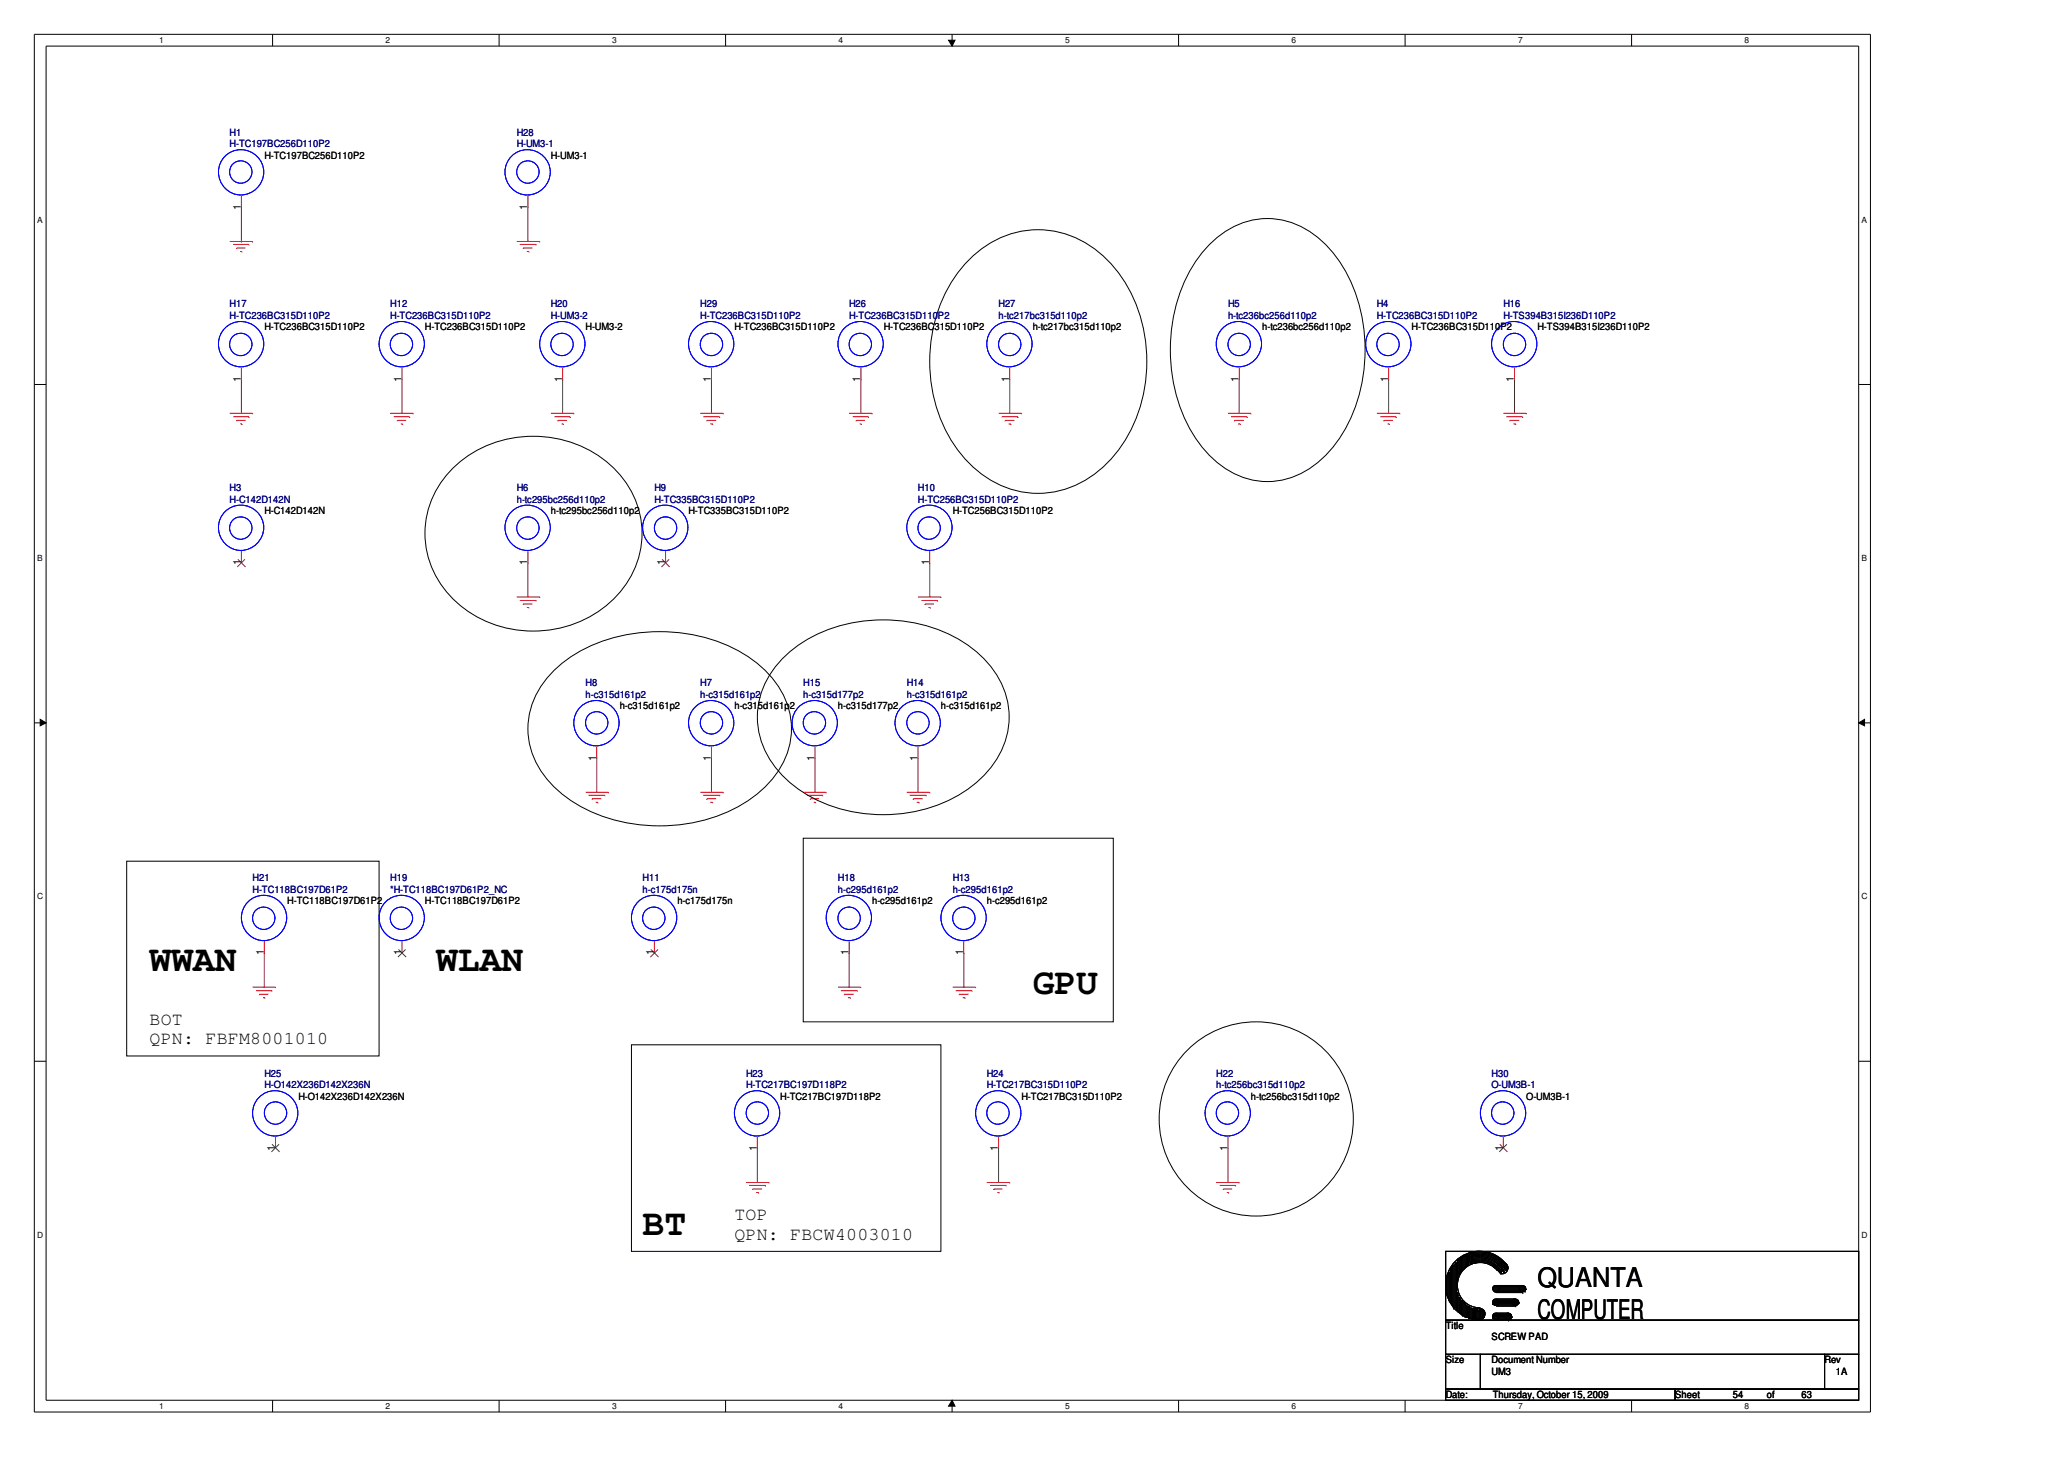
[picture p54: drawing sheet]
<svg xmlns="http://www.w3.org/2000/svg" width="297mm" height="210mm" viewBox="0 0 297 210" stroke-linecap="round" stroke-linejoin="round" font-family="sans-serif">
<defs><g id="words">
<g font-size="5.2">
<text x="21.5" y="139.7">WWAN</text>
<text x="62.8" y="139.7">WLAN</text>
<text x="148.6" y="143">GPU</text>
<text x="92.5" y="177.7">BT</text>
</g>
<g font-size="3.9">
<text x="221.3" y="185.2">QUANTA</text>
<text x="221.3" y="189.8">COMPUTER</text>
</g>
<g font-size="2.6">
<text x="21.5" y="147.4">BOT</text>
<text x="21.5" y="150.2">QPN: FBFM8001010</text>
<text x="105.7" y="175.5">TOP</text>
<text x="105.7" y="178.3">QPN: FBCW4003010</text>
</g>
<g font-size="1.5">
<text x="34.7" y="30.2" transform="rotate(-90 34.7 30.2)">1</text>
<text x="75.9" y="30.2" transform="rotate(-90 75.9 30.2)">1</text>
<text x="34.7" y="54.9" transform="rotate(-90 34.7 54.9)">1</text>
<text x="57.8" y="54.9" transform="rotate(-90 57.8 54.9)">1</text>
<text x="80.9" y="54.9" transform="rotate(-90 80.9 54.9)">1</text>
<text x="102.3" y="54.9" transform="rotate(-90 102.3 54.9)">1</text>
<text x="123.8" y="54.9" transform="rotate(-90 123.8 54.9)">1</text>
<text x="145.2" y="54.9" transform="rotate(-90 145.2 54.9)">1</text>
<text x="178.3" y="54.9" transform="rotate(-90 178.3 54.9)">1</text>
<text x="199.8" y="54.9" transform="rotate(-90 199.8 54.9)">1</text>
<text x="217.9" y="54.9" transform="rotate(-90 217.9 54.9)">1</text>
<text x="34.7" y="81.3" transform="rotate(-90 34.7 81.3)">1</text>
<text x="75.9" y="81.3" transform="rotate(-90 75.9 81.3)">1</text>
<text x="95.7" y="81.3" transform="rotate(-90 95.7 81.3)">1</text>
<text x="133.7" y="81.3" transform="rotate(-90 133.7 81.3)">1</text>
<text x="85.8" y="109.4" transform="rotate(-90 85.8 109.4)">1</text>
<text x="102.3" y="109.4" transform="rotate(-90 102.3 109.4)">1</text>
<text x="117.2" y="109.4" transform="rotate(-90 117.2 109.4)">1</text>
<text x="132" y="109.4" transform="rotate(-90 132 109.4)">1</text>
<text x="38" y="137.4" transform="rotate(-90 38 137.4)">1</text>
<text x="57.8" y="137.4" transform="rotate(-90 57.8 137.4)">1</text>
<text x="94.1" y="137.4" transform="rotate(-90 94.1 137.4)">1</text>
<text x="122.1" y="137.4" transform="rotate(-90 122.1 137.4)">1</text>
<text x="138.6" y="137.4" transform="rotate(-90 138.6 137.4)">1</text>
<text x="39.6" y="165.6" transform="rotate(-90 39.6 165.6)">1</text>
<text x="108.9" y="165.6" transform="rotate(-90 108.9 165.6)">1</text>
<text x="143.6" y="165.6" transform="rotate(-90 143.6 165.6)">1</text>
<text x="176.6" y="165.6" transform="rotate(-90 176.6 165.6)">1</text>
<text x="216.3" y="165.6" transform="rotate(-90 216.3 165.6)">1</text>
</g>
<g font-size="1.4" fill="#00007f">
<text x="33" y="19.5">H1</text>
<text x="33" y="21.1">H-TC197BC256D110P2</text>
<text x="74.4" y="19.5">H28</text>
<text x="74.4" y="21.1">H-UM3-1</text>
<text x="33" y="44.2">H17</text>
<text x="33" y="45.9">H-TC236BC315D110P2</text>
<text x="56.2" y="44.2">H12</text>
<text x="56.2" y="45.9">H-TC236BC315D110P2</text>
<text x="79.3" y="44.2">H20</text>
<text x="79.3" y="45.9">H-UM3-2</text>
<text x="100.8" y="44.2">H29</text>
<text x="100.8" y="45.9">H-TC236BC315D110P2</text>
<text x="122.2" y="44.2">H26</text>
<text x="122.2" y="45.9">H-TC236BC315D110P2</text>
<text x="143.7" y="44.2">H27</text>
<text x="143.7" y="45.9">h-tc217bc315d110p2</text>
<text x="176.7" y="44.2">H5</text>
<text x="176.7" y="45.9">h-tc236bc256d110p2</text>
<text x="198.1" y="44.2">H4</text>
<text x="198.1" y="45.9">H-TC236BC315D110P2</text>
<text x="216.4" y="44.2">H16</text>
<text x="216.4" y="45.9">H-TS394B315I236D110P2</text>
<text x="33" y="70.6">H3</text>
<text x="74.4" y="70.6">H6</text>
<text x="94.2" y="70.6">H9</text>
<text x="132.1" y="70.6">H10</text>
<text x="33" y="72.3">H-C142D142N</text>
<text x="74.4" y="72.3">h-tc295bc256d110p2</text>
<text x="94.2" y="72.3">H-TC335BC315D110P2</text>
<text x="132.1" y="72.3">H-TC256BC315D110P2</text>
<text x="84.3" y="98.7">H8</text>
<text x="84.3" y="100.4">h-c315d161p2</text>
<text x="100.8" y="98.7">H7</text>
<text x="100.8" y="100.4">h-c315d161p2</text>
<text x="115.6" y="98.7">H15</text>
<text x="115.6" y="100.4">h-c315d177p2</text>
<text x="130.5" y="98.7">H14</text>
<text x="130.5" y="100.4">h-c315d161p2</text>
<text x="36.4" y="126.8">H21</text>
<text x="36.4" y="128.5">H-TC118BC197D61P2</text>
<text x="56.2" y="126.8">H19</text>
<text x="56.2" y="128.5">*H-TC118BC197D61P2_NC</text>
<text x="92.5" y="126.8">H11</text>
<text x="92.5" y="128.5">h-c175d175n</text>
<text x="120.6" y="126.8">H18</text>
<text x="120.6" y="128.5">h-c295d161p2</text>
<text x="137.1" y="126.8">H13</text>
<text x="137.1" y="128.5">h-c295d161p2</text>
<text x="38" y="154.9">H25</text>
<text x="107.4" y="154.9">H23</text>
<text x="142" y="154.9">H24</text>
<text x="175" y="154.9">H22</text>
<text x="214.7" y="154.9">H30</text>
<text x="38" y="156.5">H-O142X236D142X236N</text>
<text x="107.4" y="156.5">H-TC217BC197D118P2</text>
<text x="142" y="156.5">H-TC217BC315D110P2</text>
<text x="175" y="156.5">h-tc256bc315d110p2</text>
<text x="214.7" y="156.5">O-UM3B-1</text>
</g>
<g font-size="1.4">
<text x="38" y="22.8">H-TC197BC256D110P2</text>
<text x="79.3" y="22.8">H-UM3-1</text>
<text x="38" y="47.5">H-TC236BC315D110P2</text>
<text x="61.2" y="47.5">H-TC236BC315D110P2</text>
<text x="84.3" y="47.5">H-UM3-2</text>
<text x="105.7" y="47.5">H-TC236BC315D110P2</text>
<text x="127.2" y="47.5">H-TC236BC315D110P2</text>
<text x="148.6" y="47.5">h-tc217bc315d110p2</text>
<text x="181.6" y="47.5">h-tc236bc256d110p2</text>
<text x="203.1" y="47.5">H-TC236BC315D110P2</text>
<text x="221.3" y="47.5">H-TS394B315I236D110P2</text>
<text x="38" y="73.9">H-C142D142N</text>
<text x="79.3" y="73.9">h-tc295bc256d110p2</text>
<text x="99.1" y="73.9">H-TC335BC315D110P2</text>
<text x="137.1" y="73.9">H-TC256BC315D110P2</text>
<text x="89.2" y="102.1">h-c315d161p2</text>
<text x="105.7" y="102.1">h-c315d161p2</text>
<text x="120.6" y="102.1">h-c315d177p2</text>
<text x="135.4" y="102.1">h-c315d161p2</text>
<text x="41.3" y="130.1">H-TC118BC197D61P2</text>
<text x="61.2" y="130.1">H-TC118BC197D61P2</text>
<text x="97.5" y="130.1">h-c175d175n</text>
<text x="125.5" y="130.1">h-c295d161p2</text>
<text x="142" y="130.1">h-c295d161p2</text>
<text x="43" y="158.2">H-O142X236D142X236N</text>
<text x="112.3" y="158.2">H-TC217BC197D118P2</text>
<text x="147" y="158.2">H-TC217BC315D110P2</text>
<text x="180" y="158.2">h-tc256bc315d110p2</text>
<text x="219.7" y="158.2">O-UM3B-1</text>
<text x="208.1" y="191.2">Title</text>
<text x="208.1" y="196.1">Size</text>
<text x="214.7" y="197.8">UM3</text>
<text x="214.7" y="196.1">Document Number</text>
<text x="214.7" y="192.8">SCREW PAD</text>
<text x="262.6" y="196.1">Rev</text>
<text x="264.2" y="197.8">1A</text>
<text x="208.1" y="201.1">Date:</text>
<text x="214.8" y="201.1">Thursday, October 15, 2009</text>
<text x="241.1" y="201.1">Sheet</text>
<text x="249.4" y="201.1">54</text>
<text x="254.3" y="201.1">of</text>
<text x="259.3" y="201.1">63</text>
</g>
<g font-size="1.2">
<text x="22.9" y="6.2">1</text>
<text x="55.5" y="6.2">2</text>
<text x="88.1" y="6.2">3</text>
<text x="120.7" y="6.2">4</text>
<text x="153.3" y="6.2">5</text>
<text x="185.9" y="6.2">6</text>
<text x="218.5" y="6.2">7</text>
<text x="251.1" y="6.2">8</text>
<text x="5.4" y="32">A</text>
<text x="267.9" y="32">A</text>
<text x="5.4" y="80.7">B</text>
<text x="267.9" y="80.7">B</text>
<text x="5.4" y="129.4">C</text>
<text x="267.9" y="129.4">C</text>
<text x="5.4" y="178.1">D</text>
<text x="267.9" y="178.1">D</text>
<text x="22.9" y="202.7">1</text>
<text x="55.5" y="202.7">2</text>
<text x="88.1" y="202.7">3</text>
<text x="120.7" y="202.7">4</text>
<text x="153.3" y="202.7">5</text>
<text x="185.9" y="202.7">6</text>
<text x="218.5" y="202.7">7</text>
<text x="251.1" y="202.7">8</text>
</g>
</g></defs>
<path d="M4.9 4.9h264.3v198.2h-264.3zM6.6 6.6h260.9v194.9h-260.9z" fill="none" stroke="#000" stroke-width=".14"/>
<g fill="#fff">
<path d="M22.9 5.1h.6v1.4h-.6z"/>
<path d="M22.9 201.6h.6v1.4h-.6z"/>
</g>
<path d="M39.2 4.9v1.7M39.2 201.5v1.6" fill="none" stroke="#000" stroke-width=".14"/>
<g fill="#fff">
<path d="M55.5 5.1h.6v1.4h-.6z"/>
<path d="M55.5 201.6h.6v1.4h-.6z"/>
</g>
<path d="M71.8 4.9v1.7M71.8 201.5v1.6" fill="none" stroke="#000" stroke-width=".14"/>
<g fill="#fff">
<path d="M88.1 5.1h.6v1.4h-.6z"/>
<path d="M88.1 201.6h.6v1.4h-.6z"/>
</g>
<path d="M104.4 4.9v1.7M104.4 201.5v1.6" fill="none" stroke="#000" stroke-width=".14"/>
<g fill="#fff">
<path d="M120.7 5.1h.6v1.4h-.6z"/>
<path d="M120.7 201.6h.6v1.4h-.6z"/>
</g>
<path d="M136.5 5.8h.9l-.4 .8zM137 4.9v1.7M137 201.5l.4 .8h-.9zM137 201.5v1.6" fill="none" stroke="#000" stroke-width=".14"/>
<path d="M136.5 5.8h.9l-.4 .8zM137 201.5l.4 .8h-.9z" fill="#000"/>
<g fill="#fff">
<path d="M153.3 5.1h.6v1.4h-.6z"/>
<path d="M153.3 201.6h.6v1.4h-.6z"/>
</g>
<path d="M169.6 4.9v1.7M169.6 201.5v1.6" fill="none" stroke="#000" stroke-width=".14"/>
<g fill="#fff">
<path d="M185.9 5.1h.6v1.4h-.6z"/>
<path d="M185.9 201.6h.6v1.4h-.6z"/>
</g>
<path d="M202.2 4.9v1.7M202.2 201.5v1.6" fill="none" stroke="#000" stroke-width=".14"/>
<g fill="#fff">
<path d="M218.5 5.1h.6v1.4h-.6z"/>
<path d="M218.5 201.6h.6v1.4h-.6z"/>
</g>
<path d="M234.8 4.9v1.7M234.8 201.5v1.6" fill="none" stroke="#000" stroke-width=".14"/>
<g fill="#fff">
<path d="M251.1 5.1h.6v1.4h-.6z"/>
<path d="M251.1 201.6h.6v1.4h-.6z"/>
<path d="M5.4 30.9h.7v1.4h-.7z"/>
<path d="M267.9 30.9h.8v1.4h-.8z"/>
<path d="M5.4 79.6h.7v1.4h-.7z"/>
<path d="M267.9 79.6h.8v1.4h-.8z"/>
</g>
<path d="M4.9 55.3h1.7M267.5 55.3h1.7" fill="none" stroke="#000" stroke-width=".14"/>
<g fill="#fff">
<path d="M5.4 128.3h.7v1.4h-.7z"/>
<path d="M267.9 128.3h.8v1.4h-.8z"/>
</g>
<path d="M4.9 104h1.7M5.8 103.5l.8 .5-.8 .4zM267.5 104l.8-.5v.9zM267.5 104h1.7" fill="none" stroke="#000" stroke-width=".14"/>
<path d="M5.8 103.5l.8 .5-.8 .4zM267.5 104l.8-.5v.9z" fill="#000"/>
<g fill="#fff">
<path d="M5.4 177h.7v1.3h-.7z"/>
<path d="M267.9 177h.8v1.3h-.8z"/>
</g>
<g fill="none" stroke="#000" stroke-width=".14">
<path d="M139.9 36.9a13.5 13.5 0 0 1 19 0 21.2 21.2 0 0 1 5.5 20.4 18.2 18.2 0 0 1-9.3 12.3 13.5 13.5 0 0 1-16.2-3.6 22 22 0 0 1-2.7-24.1 18.2 18.2 0 0 1 3.7-5zM174 35.3a11.1 11.1 0 0 1 13.5-2.5 17.2 17.2 0 0 1 8 10.6 23.9 23.9 0 0 1-2.7 19.7 13.2 13.2 0 0 1-9.1 6.1 11.5 11.5 0 0 1-9.7-3.8 22.2 22.2 0 0 1-5.5-16.9 21.4 21.4 0 0 1 5.5-13.2zM64.7 67.9a16.8 16.8 0 0 1 25 1 12.9 12.9 0 0 1-1.9 17.8 16.7 16.7 0 0 1-24-2.1 12.9 12.9 0 0 1 .9-16.7zM79.8 96.4a21.8 21.8 0 0 1 15.1-5.5 21.9 21.9 0 0 1 15.1 5.5 11.1 11.1 0 0 1 2.6 13.6 16.8 16.8 0 0 1-9.1 7.3 24.4 24.4 0 0 1-21.4-2.1 13.1 13.1 0 0 1-6-9 11.5 11.5 0 0 1 3.7-9.8zM113.1 94.3a21.2 21.2 0 0 1 17.7-4.8 18.6 18.6 0 0 1 12.2 7 11.3 11.3 0 0 1-.9 14.5 20 20 0 0 1-15 6.2 19.9 19.9 0 0 1-15-6.2 11.5 11.5 0 0 1 0-15.7zM18.2 123.9h36.4v28h-36.4zM115.6 120.6h44.6v26.4h-44.6zM4.9 152.7h1.7M90.9 150.3h44.5v29.7h-44.5zM267.5 152.7h1.7M208.1 180h59.4v9.9h-59.4zM208.1 189.9h59.4v4.9h-59.4z"/>
<path d="M208.1 194.8h4.9v5h-4.9zM208.1 199.8h33v1.7h-33zM208.2 186.1h.1M208.2 183.8v2.3M208.2 186.1l.2 .5M208.4 186.6h.1M208.4 183.3h.1M208.4 183.3v3.3M208.6 183h.1M208.6 187.1h.1M208.6 183l-.2 .3M208.6 183v4.1"/>
<path d="M208.6 187.1l.1 .1M208.7 187.2h.1M208.7 182.7h.1M208.7 182.7v4.5M208.9 182.3h.1M208.9 187.6h.1M208.9 182.3l-.2 .4M208.9 182.3v5.3M208.9 187.6l.2 .1M209.1 187.7h.1M209.1 182.1h.1M209.1 182.1v5.6"/>
<path d="M209.2 182h.1M209.2 188.2h.1M209.2 182l-.1 .1M209.2 182v6.2M209.4 181.8h.1M209.4 181.8v6.4M209.6 181.6h.1M209.6 188.4h.1M209.6 181.6l-.2 .2M209.6 181.6v6.8M209.7 188.4h.1M209.7 186h.1"/>
<path d="M209.7 184.1h.1M209.7 181.3v2.8M209.7 186v2.4M209.7 186l.1 .3M209.8 186.3h.1M209.8 188.6h.1M209.8 183.6h.1M209.8 181.3h.1M209.8 181.3v2.3M209.8 186.3v2.3M209.8 188.6l.2 .2M209.8 183.6l-.1 .5"/>
<path d="M210 188.8h.1M210 186.6h.1M210 181.1h.1M210 183.3h.1M210 181.1v2.2M210 186.6v2.2M210 186.6l.2 .3M210 181.1l-.2 .2M210.2 186.9h.1M210.2 188.9h.1M210.2 183.2h.1M210.2 181h.1"/>
<path d="M210.2 188.9l.1 .2M210.2 181v2.2M210.2 186.9v2M210.2 183.2l-.2 .1M210.3 189.1h.1M210.3 187.1h.1M210.3 180.8h.1M210.3 182.8h.1M210.3 180.8v2M210.3 187.1v2M210.3 187.1l.2 .1M210.3 180.8l-.1 .2"/>
<path d="M210.5 187.2h.1M210.5 189.3h.1M210.5 182.7h.1M210.5 180.6h.1M210.5 189.3h.2M210.5 180.6v2.1M210.5 187.2v2.1M210.5 182.7l-.2 .1M210.5 180.6h.2M210.7 189.3h.1M210.7 187.4h.1M210.7 180.6h.1"/>
<path d="M210.7 182.5h.1M210.7 187.4l.1 .2M210.7 180.6v1.9M210.7 187.4v1.9M210.8 187.6h.1M210.8 189.4h.1M210.8 182.3h.1M210.8 180.6h.1M210.8 189.4h.2M210.8 180.6v1.7M210.8 187.6v1.8M210.8 182.3l-.1 .2"/>
<path d="M211 189.4h.1M211 187.7h.1M211 180.5h.1M211 182.1h.1M211 187.7l.2 .2M211 180.5v1.6M211 187.7v1.7M211 180.5l-.2 .1M211.2 187.9h.1M211.2 189.4h.1M211.2 182h.1M211.2 180.5h.1"/>
<path d="M211.2 180.5v1.5M211.2 187.9v1.5M211.2 189.4l.2 .2M211.2 182l-.2 .1M211.4 189.6h.1M211.4 187.9h.1M211.4 180.3h.1M211.4 182h.1M211.4 180.3v1.7M211.4 187.9v1.7M211.4 187.9l.1 .2M211.4 180.3l-.2 .2"/>
<path d="M211.5 188.1h.1M211.5 189.6h.1M211.5 181.6h.1M211.5 180.3h.1M211.5 189.6h.2M211.5 180.3v1.3M211.5 188.1v1.5M211.5 181.6l.2 .2M211.7 181.6a3.7 3.7 0 0 1 4.3 1.7M211.7 181.5a3.8 3.8 0 0 1 4.5 1.8M211.7 181.3a3.9 3.9 0 0 1 4.5 1.7M211.7 181.1a4 4 0 0 1 4.7 2.1"/>
<path d="M211.7 181a4.1 4.1 0 0 1 4.9 2.2M211.7 180.8a4.4 4.4 0 0 1 5 2M211.7 180.6a4.5 4.5 0 0 1 5.2 2.2M211.7 180.3a4.7 4.7 0 0 1 5.3 2.2M211.7 189.6h.1M211.7 188.2h.1M211.7 180.1h.1M211.7 181.8h.1M211.7 180.1v1.7M211.7 188.1v1.5M211.7 188.2h.2M211.7 180.1l-.2 .2"/>
<path d="M211.8 180.4a4.9 4.9 0 0 1 5.1 2.3M211.9 188.2h.1M211.9 189.6h.1M211.9 189.8h.1M211.9 180.3h.1M211.9 189.8h.3M211.9 180.3v1.3M211.9 188.2v1.4M212 189.6h.1M212 188.2h.1M212 188.2h.2M212 188.2v1.4"/>
<path d="M212.2 188.2h.1M212.2 189.8h.1M212.2 188.2v1.6M212.4 188.2h.1M212.4 189.8h.1M212.4 188.2l-.5 1.6M212.4 188.2v1.6M212.5 189.6h.1M212.5 188.2h.1M212.5 189.6l-.1 .2M212.5 188.2v1.4M212.5 188.2l.2 .4"/>
<path d="M212.7 188.6h.1M212.7 189.8h.1M212.7 189.8h.2M212.7 188.6v1.2M212.9 189.8h.1M212.9 188.4h.1M212.9 188.4v1.4M213 194.8h49.6v5h-49.6zM213 180a4.7 4.7 0 0 1 3.8 1.9M213 180a4.9 4.9 0 0 0-4.9 4.9 4.9 4.9 0 0 0 4.9 5M213 181.6a3.1 3.1 0 0 1 2.5 1.2M213 181.6a3.3 3.3 0 0 0-3.3 3.3 3.3 3.3 0 0 0 3.3 3.3"/>
<path d="M213 180l-1.6 .2M213 188.4h.1M213 189.8h.1M213 181.6l-.7 .1-.5 .1M213 188.4v1.4M213.1 189.8h.1M213.1 188.4h.1M213.1 188.4h.2M213.1 188.4v1.4M213.3 188.4h.1M213.3 189.8h.1M213.3 188.4v1.4"/>
<path d="M213.5 189.6h.1M213.5 188.6h.1M213.5 189.6l-.2 .2M213.5 188.6v1M213.5 188.6l.1 .2M213.6 188.8h.1M213.6 189.4h.1M213.6 188.8v.6M214.8 185.3h.1M214.8 185.4h.1M214.8 187.4h.1M214.8 187.6h.1"/>
<path d="M214.8 189.3h.1M214.8 189.4h.1M214.8 189.6h.1M214.8 185.3h4.7M214.8 185.3v.1M214.8 189.3v.1M214.8 185.4h4.9M214.8 187.4h3.8M214.8 187.6h3.7M214.8 187.6l.4 .1M214.8 189.3h2.7M214.8 189.4h2.8"/>
<path d="M214.8 189.6h2.7M214.8 189.6l.4 .2M215 185.6h.1M215 187.2h.1M215 185.1h4.5M215 185.6h4.5M215 185.6l.2 .2M215 187.1h3.5M215 187.2h3.5M215 187.2l-.2 .2M215 189.1h2.5M215.2 185.8h.1"/>
<path d="M215.2 187.7h.1M215.2 189.8h.1M215.2 185.8h4.3M215.2 187.7h3.1M215.2 189.8h2.3M215.3 188.9h1.8M215.3 189.9h1.8M215.3 187.9h2.8M215.3 186.9h2.8M215.3 186h3.8M215.3 184.9h3.8M217.1 188.9h.1"/>
<path d="M217.1 189.9h.1M217.3 189.1h.1M217.5 189.1h.1M217.5 189.3h.1M217.5 189.6h.1M217.5 189.8h.1M217.5 189.1v.2M217.6 189.4h.1M217.6 189.4l-.1 .2M218.1 187.9h.1M218.1 186.9h.1M218.3 187.7h.1"/>
<path d="M218.5 187.1h.1M218.5 187.2h.1M218.5 187.6h.1M218.5 187.1v.1M218.6 187.4h.1M218.6 187.4l-.1 .2M219.1 186h.1M219.1 184.9h.1M219.5 185.1h.1M219.5 185.3h.1M219.5 185.6h.1M219.5 185.8h.1"/>
<path d="M219.5 185.1v.2M219.7 185.4h.1M219.7 185.4l-.2 .2M241.1 199.8h26.4v1.7h-26.4zM262.6 194.8h4.9v5h-4.9z"/>
<circle cx="180.8" cy="161" r="14"/>
<circle cx="213" cy="189" r=".77"/>
<circle cx="215.3" cy="187.3" r=".48"/>
<circle cx="215.3" cy="189.4" r=".48"/>
<circle cx="215.3" cy="185.4" r=".48"/>
<circle cx="216.3" cy="182.4" r=".77"/>
<circle cx="217.1" cy="189.4" r=".48"/>
<circle cx="218.1" cy="187.3" r=".48"/>
<circle cx="219.1" cy="185.4" r=".48"/>
</g>
<g fill="none" stroke="#7f003f" stroke-width=".14">
<path d="M34.7 34.7h.1M34.7 29.7v5M76 29.7h.1M76 29.7v5M34.7 54.6h.1M34.7 54.6v4.9M57.9 54.6h.1M57.9 54.6v4.9M81 54.6h.1M81 54.6v4.9M102.4 54.6h.1M102.4 54.6v4.9"/>
<path d="M123.9 54.6h.1M123.9 54.6v4.9M145.3 54.6h.1M145.3 54.6v4.9M178.3 54.6h.1M178.3 54.6v4.9M199.8 54.6h.1M199.8 54.6v4.9M218 54.6h.1M218 54.6v4.9M76 81h.1M76 81v4.9"/>
<path d="M133.8 81h.1M133.8 81v4.9M85.9 109h.1M85.9 109v5M102.4 109h.1M102.4 109v5M117.3 109h.1M117.3 109v5M132.1 109h.1M132.1 109v5M38 137.1h.1M38 137.1v4.9"/>
<path d="M122.2 137.1h.1M122.2 137.1v4.9M138.7 137.1h.1M138.7 137.1v4.9M109 165.1h.1M109 165.1v5M143.7 165.1h.1M143.7 165.1v5M176.7 165.1h.1M176.7 165.1v5"/>
</g>
<g fill="none" stroke="#f00" stroke-width=".14">
<path d="M33 34.7h3.4M33.6 35.2h2.2M34.1 35.7h.1M34.1 35.7h1.2M34.6 36.2h.2M34.7 28.1v1.6M34.8 36.2h.1M35.8 35.2h.1M36.4 34.7h.1M74.4 34.7h3.3M74.8 35.2h2.4M75.3 35.7h.1"/>
<path d="M75.3 35.7h1.4M75.8 36.2h.3M76 28.1v1.6M76.1 36.2h.1M77.2 35.2h.1M77.7 34.7h.1M33 59.5h3.4M33.6 60h2.2M34.7 52.9v1.7M35.8 60h.1M36.4 59.5h.1M56.2 59.5h3.3"/>
<path d="M56.7 60h2.3M57.9 52.9v1.7M59 60h.1M59.5 59.5h.1M79.3 59.5h3.3M79.8 60h2.3M81 52.9v1.7M82.1 60h.1M82.6 59.5h.1M100.8 59.5h3.3M101.2 60h2.4M102.4 52.9v1.7"/>
<path d="M103.6 60h.1M104.1 59.5h.1M122.2 59.5h3.3M122.7 60h2.3M123.9 52.9v1.7M125 60h.1M125.5 59.5h.1M143.7 59.5h3.3M144.1 60h2.4M145.3 52.9v1.7M146.5 60h.1M147 59.5h.1"/>
<path d="M176.7 59.5h3.3M177.2 60h2.3M178.3 52.9v1.7M179.5 60h.1M180 59.5h.1M198.1 59.5h3.4M198.7 60h2.2M199.8 52.9v1.7M200.9 60h.1M201.5 59.5h.1M216.4 59.5h3.3M216.8 60h2.3"/>
<path d="M218 52.9v1.7M219.1 60h.1M219.7 59.5h.1M34.1 60.5h.1M34.1 60.5h1.2M34.6 61h.2M34.7 79.3v1.7M34.8 61h.1M57.2 60.5h.1M57.2 60.5h1.2M57.7 61h.2M57.9 61h.1"/>
<path d="M76 79.3v1.7M80.3 60.5h.1M80.3 60.5h1.3M80.8 61h.3M81.1 61h.1M95.8 79.3v1.7M101.7 60.5h.1M101.7 60.5h1.4M102.2 61h.4M102.6 61h.1M123.2 60.5h.1M123.2 60.5h1.3"/>
<path d="M123.7 61h.3M124 61h.1M133.8 79.3v1.7M144.6 60.5h.1M144.6 60.5h1.4M145.1 61h.4M145.5 61h.1M177.7 60.5h.1M177.7 60.5h1.3M178.2 61h.3M178.5 61h.1M199.2 60.5h.1"/>
<path d="M199.2 60.5h1.2M199.7 61h.2M199.9 61h.1M217.3 60.5h.1M217.3 60.5h1.3M217.8 61h.3M218.1 61h.1M74.4 85.9h3.3M74.8 86.4h2.4M75.3 86.9h.1M75.3 86.9h1.4M75.8 87.4h.3"/>
<path d="M76.1 87.4h.1M77.2 86.4h.1M77.7 85.9h.1M132.1 85.9h3.3M132.6 86.4h2.3M133.1 86.9h.1M133.1 86.9h1.3M133.6 87.4h.3M133.9 87.4h.1M134.9 86.4h.1M135.4 85.9h.1M84.3 114h3.3"/>
<path d="M84.7 114.4h2.4M85.2 114.9h.1M85.2 114.9h1.4M85.7 115.4h.3M85.9 107.4v1.6M86 115.4h.1M87.1 114.4h.1M87.6 114h.1M100.8 114h3.3M101.2 114.4h2.4M101.7 114.9h.1M101.7 114.9h1.4"/>
<path d="M102.2 115.4h.4M102.4 107.4v1.6M102.6 115.4h.1M103.6 114.4h.1M104.1 114h.1M115.6 114h3.3M116.1 114.4h2.3M116.6 114.9h.1M116.6 114.9h1.3M117.1 115.4h.3M117.3 107.4v1.6M117.4 115.4h.1"/>
<path d="M118.4 114.4h.1M118.9 114h.1M130.5 114h3.3M130.9 114.4h2.4M131.4 114.9h.1M131.4 114.9h1.4M131.9 115.4h.4M132.1 107.4v1.6M132.3 115.4h.1M133.3 114.4h.1M133.8 114h.1M38 135.4v1.7"/>
<path d="M57.9 135.4v1.7M94.2 135.4v1.7M122.2 135.4v1.7M138.7 135.4v1.7M36.4 142h3.3M36.9 142.5h2.2M37.4 143h.1M37.4 143h1.2M37.9 143.5h.2M38.1 143.5h.1M39.1 142.5h.1M39.7 142h.1"/>
<path d="M120.6 142h3.3M121 142.5h2.4M121.5 143h.1M121.5 143h1.4M122 143.5h.4M122.4 143.5h.1M123.4 142.5h.1M123.9 142h.1M137.1 142h3.3M137.5 142.5h2.4M138 143h.1M138 143h1.4"/>
<path d="M138.5 143.5h.4M138.9 143.5h.1M139.9 142.5h.1M140.4 142h.1M39.7 163.5v1.6M107.4 170.1h3.3M107.8 170.5h2.4M108.3 171.1h.1M108.3 171.1h1.4M108.8 171.6h.4M109 163.5v1.6M109.2 171.6h.1"/>
<path d="M110.2 170.5h.1M110.7 170.1h.1M142 170.1h3.3M142.5 170.5h2.3M143 171.1h.1M143 171.1h1.3M143.5 171.6h.3M143.7 163.5v1.6M143.8 171.6h.1M144.8 170.5h.1M145.3 170.1h.1M175 170.1h3.3"/>
<path d="M175.5 170.5h2.3M176.1 171.1h.1M176.1 171.1h1.2M176.6 171.6h.2M176.7 163.5v1.6M176.8 171.6h.1M177.8 170.5h.1M178.3 170.1h.1M216.4 163.5v1.6"/>
</g>
<g fill="none" stroke="#00f" stroke-width=".14">
<circle cx="34.7" cy="24.7" r="1.61"/>
<circle cx="34.7" cy="24.8" r="3.3"/>
<circle cx="75.9" cy="24.8" r="3.3"/>
<circle cx="76" cy="24.7" r="1.61"/>
<circle cx="34.7" cy="49.6" r="1.61"/>
<circle cx="34.7" cy="49.5" r="3.3"/>
<circle cx="57.8" cy="49.6" r="1.61"/>
<circle cx="57.8" cy="49.5" r="3.3"/>
<circle cx="80.9" cy="49.6" r="1.61"/>
<circle cx="80.9" cy="49.5" r="3.3"/>
<circle cx="102.3" cy="49.5" r="3.3"/>
<circle cx="102.4" cy="49.6" r="1.61"/>
<circle cx="123.8" cy="49.6" r="1.61"/>
<circle cx="123.9" cy="49.5" r="3.3"/>
<circle cx="145.3" cy="49.5" r="3.3"/>
<circle cx="145.3" cy="49.6" r="1.61"/>
<circle cx="178.3" cy="49.5" r="3.3"/>
<circle cx="178.3" cy="49.6" r="1.61"/>
<circle cx="199.8" cy="49.6" r="1.61"/>
<circle cx="199.8" cy="49.5" r="3.3"/>
<circle cx="217.9" cy="49.5" r="3.3"/>
<circle cx="218" cy="49.6" r="1.61"/>
<circle cx="34.7" cy="76" r="1.61"/>
<circle cx="34.7" cy="75.9" r="3.3"/>
<circle cx="75.9" cy="75.9" r="3.3"/>
<circle cx="76" cy="76" r="1.61"/>
<circle cx="95.7" cy="75.9" r="3.3"/>
<circle cx="95.8" cy="76" r="1.61"/>
<circle cx="133.7" cy="76" r="1.61"/>
<circle cx="133.8" cy="75.9" r="3.3"/>
<circle cx="85.8" cy="104" r="3.3"/>
<circle cx="85.9" cy="104" r="1.61"/>
<circle cx="102.3" cy="104" r="3.3"/>
<circle cx="102.4" cy="104" r="1.61"/>
<circle cx="117.2" cy="104" r="1.61"/>
<circle cx="117.2" cy="104" r="3.3"/>
<circle cx="132.1" cy="104" r="3.3"/>
<circle cx="132.1" cy="104" r="1.61"/>
<circle cx="38" cy="132.1" r="1.61"/>
<circle cx="38" cy="132.1" r="3.3"/>
<circle cx="57.8" cy="132.1" r="1.61"/>
<circle cx="57.8" cy="132.1" r="3.3"/>
<circle cx="94.1" cy="132.1" r="1.61"/>
<circle cx="94.1" cy="132.1" r="3.3"/>
<circle cx="122.2" cy="132.1" r="3.3"/>
<circle cx="122.2" cy="132.1" r="1.61"/>
<circle cx="138.7" cy="132.1" r="3.3"/>
<circle cx="138.7" cy="132.1" r="1.61"/>
<circle cx="39.6" cy="160.2" r="3.3"/>
<circle cx="39.7" cy="160.1" r="1.61"/>
<circle cx="108.9" cy="160.2" r="3.3"/>
<circle cx="109" cy="160.1" r="1.61"/>
<circle cx="143.6" cy="160.1" r="1.61"/>
<circle cx="143.7" cy="160.2" r="3.3"/>
<circle cx="176.6" cy="160.1" r="1.61"/>
<circle cx="176.7" cy="160.2" r="3.3"/>
<circle cx="216.3" cy="160.1" r="1.61"/>
<circle cx="216.3" cy="160.2" r="3.3"/>
</g>
<path d="M34.2 80.5l1.1 1.1M35.2 80.5l-1.1 1.1M95.3 80.5l1.1 1.1M96.3 80.5l-1.1 1.1M57.3 136.6l1.1 1.1M58.4 136.6l-1.1 1.1M93.7 136.6l1.1 1.1M94.7 136.6l-1.1 1.1M39.1 164.6l1.1 1.1M40.2 164.6l-1.1 1.1M215.8 164.6l1.1 1.1M216.9 164.6l-1.1 1.1" fill="none" stroke="#7f3f00" stroke-width=".14"/>
<use href="#words"/>
</svg>
